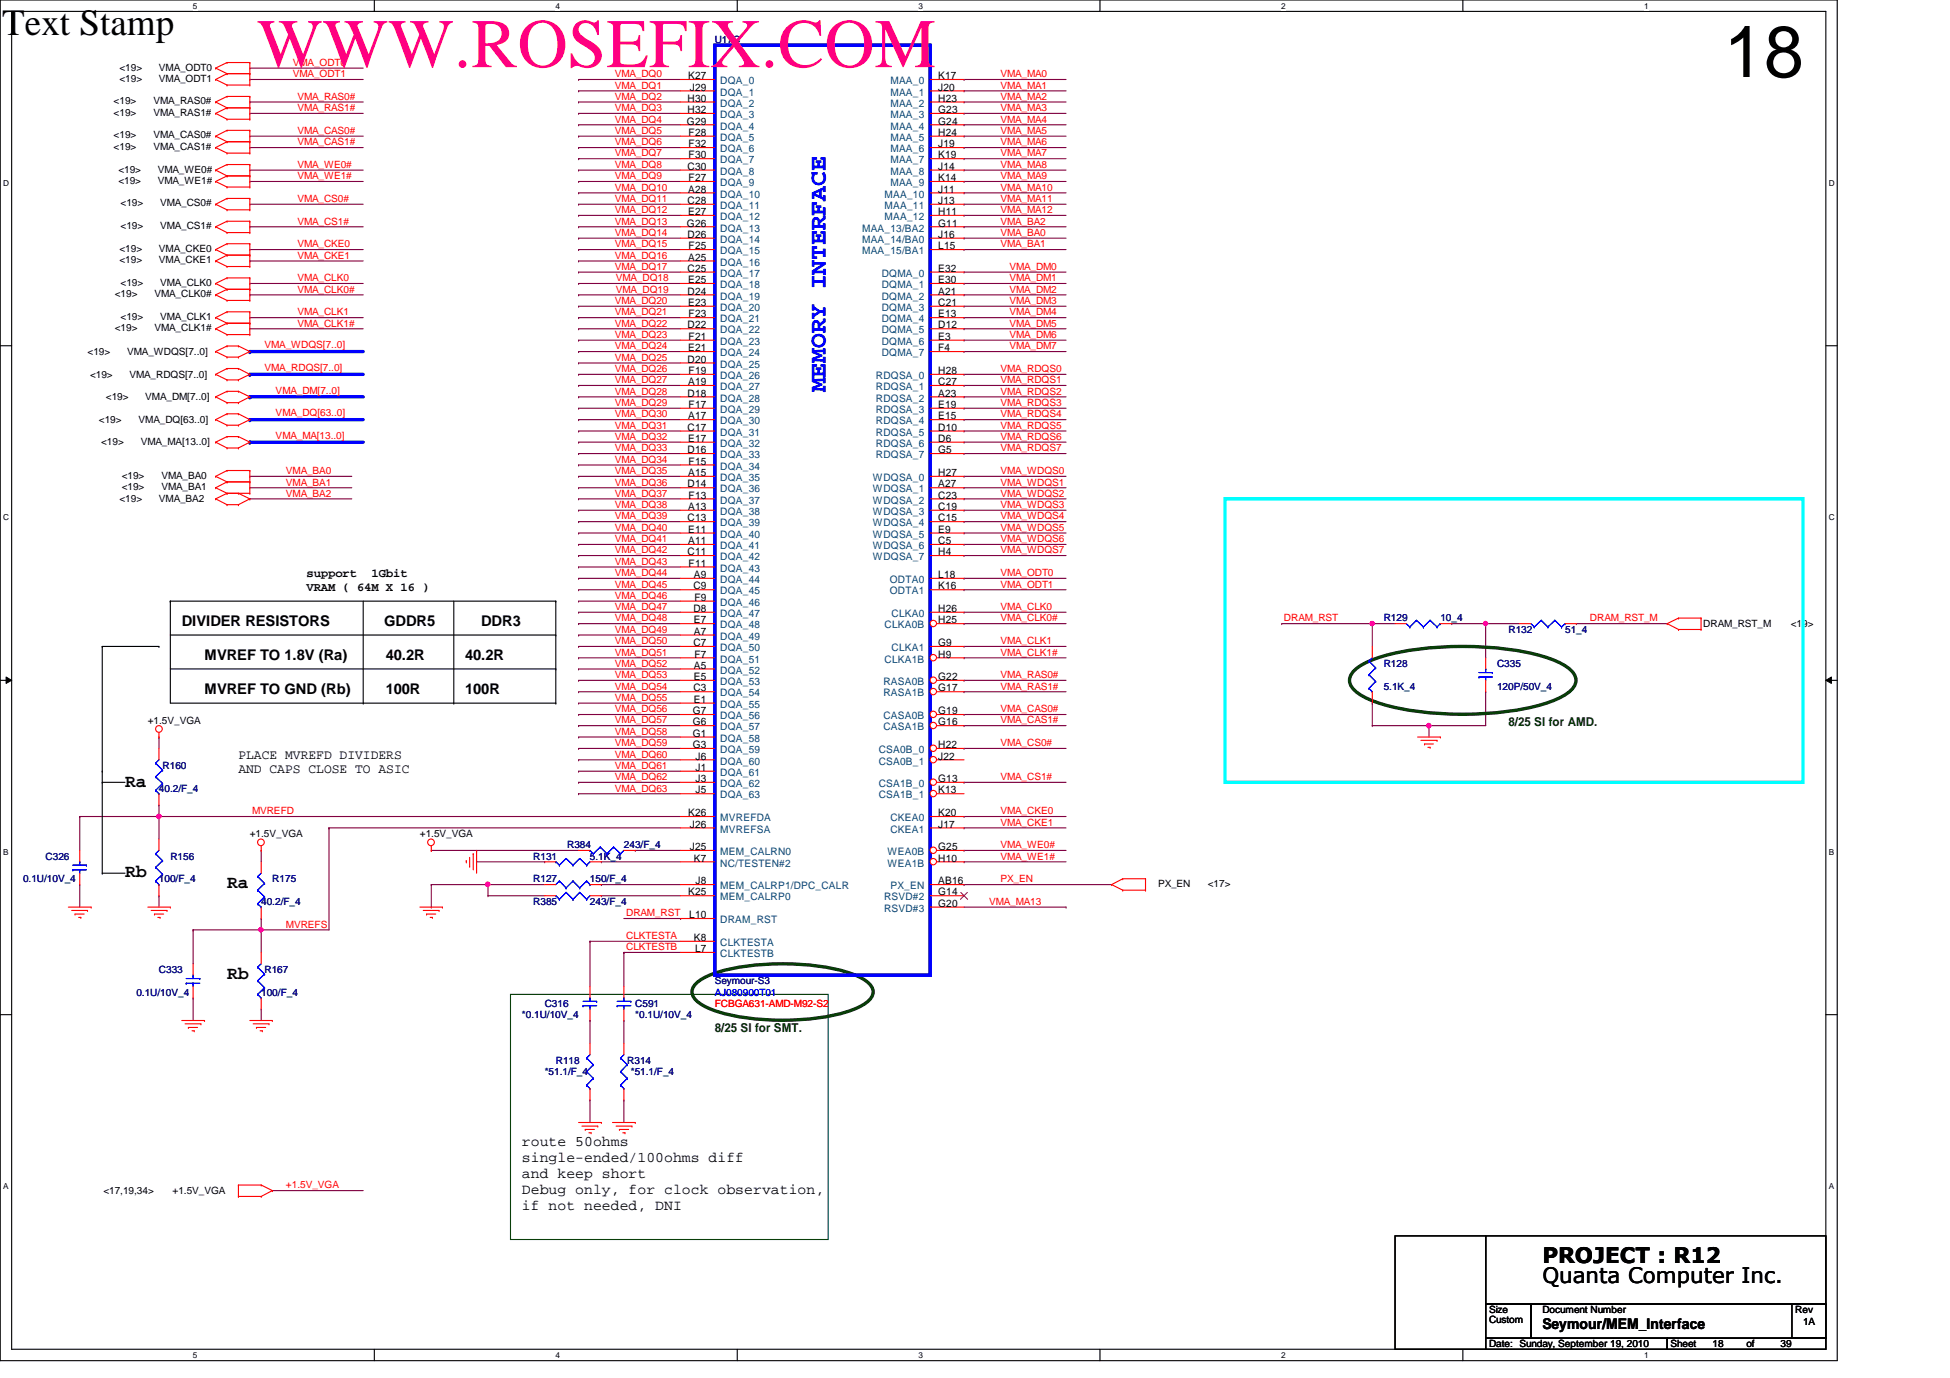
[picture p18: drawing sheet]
<svg xmlns="http://www.w3.org/2000/svg" width="297mm" height="210mm" viewBox="0 0 297 210" stroke-linecap="round" stroke-linejoin="round" font-family="sans-serif">
<defs><g id="words">
<text font-size="11" x="262.6" y="11.7">18</text>
<text font-size="10.6" fill="#ff0080" x="39.2" y="10.2">WWW.ROSEFIX.COM</text>
<text font-size="5.6" fill="#010101" x=".4" y="5.3">Text Stamp</text>
<text font-size="3.6" fill="#00f" x="125.8" y="59.8" transform="rotate(-90 125.8 59.8)">MEMORY INTERFACE</text>
<g font-size="3.3">
<text x="234.9" y="195.5">Quanta Computer Inc.</text>
<text x="234.9" y="192.4">PROJECT : R12</text>
</g>
<g font-size="2.8">
<text x="19" y="119.8">Ra</text>
<text x="19" y="133.6">Rb</text>
<text x="34.6" y="135.3">Ra</text>
<text x="34.6" y="149.1">Rb</text>
</g>
<g font-size="2.2">
<text x="27.7" y="95.3">DIVIDER RESISTORS</text>
<text x="58.5" y="95.3">GDDR5</text>
<text x="73.3" y="95.3">DDR3</text>
<text x="31.2" y="100.5">MVREF TO 1.8V (Ra)</text>
<text x="58.8" y="100.5">40.2R</text>
<text x="70.9" y="100.5">40.2R</text>
<text x="31.2" y="105.7">MVREF TO GND (Rb)</text>
<text x="58.8" y="105.7">100R</text>
<text x="70.9" y="105.7">100R</text>
<text x="79.5" y="174.5">route 50ohms</text>
<text x="79.5" y="177">single-ended/100ohms diff</text>
<text x="79.5" y="179.5">and keep short</text>
<text x="79.5" y="181.9">Debug only, for clock observation,</text>
<text x="79.5" y="184.4">if not needed, DNI</text>
<text x="234.9" y="202.4">Seymour/MEM_Interface</text>
</g>
<g font-size="2">
<text x="36.3" y="115.6">PLACE MVREFD DIVIDERS</text>
<text x="36.3" y="117.7">AND CAPS CLOSE TO ASIC</text>
</g>
<g font-size="1.9">
<text x="46.7" y="87.9">support</text>
<text x="56.6" y="87.9">1Gbit</text>
<text x="46.7" y="90">VRAM ( 64M X 16 )</text>
</g>
<g font-size="1.9" fill="#004000">
<text x="229.8" y="110.5">8/25 SI for AMD.</text>
<text x="108.9" y="157.1">8/25 SI for SMT.</text>
</g>
<g font-size="1.6">
<text x="104.7" y="15.5">H30</text>
<text x="104.7" y="17.2">H32</text>
<text x="104.8" y="12.1">K27</text>
<text x="105.1" y="13.8">J29</text>
<text x="142.9" y="12.1">K17</text>
<text x="142.9" y="13.8">J20</text>
<text x="142.9" y="15.5">H23</text>
<text x="142.9" y="17.2">G23</text>
<text x="104.6" y="19">G29</text>
<text x="104.9" y="20.7">F28</text>
<text x="104.9" y="22.4">F32</text>
<text x="142.9" y="19">G24</text>
<text x="142.9" y="20.7">H24</text>
<text x="142.9" y="22.4">J19</text>
<text x="104.7" y="25.9">C30</text>
<text x="104.8" y="29.3">A28</text>
<text x="104.9" y="24.1">F30</text>
<text x="104.9" y="27.6">F27</text>
<text x="142.9" y="29.3">J11</text>
<text x="142.9" y="24.1">K19</text>
<text x="142.9" y="25.9">J14</text>
<text x="142.9" y="27.6">K14</text>
<text x="104.6" y="34.5">G26</text>
<text x="104.7" y="31.1">C28</text>
<text x="104.8" y="32.8">E27</text>
<text x="142.9" y="31.1">J13</text>
<text x="142.9" y="32.8">H11</text>
<text x="142.9" y="34.5">G11</text>
<text x="104.7" y="36.2">D26</text>
<text x="104.7" y="41.4">C25</text>
<text x="104.8" y="39.7">A25</text>
<text x="104.9" y="38">F25</text>
<text x="142.9" y="41.4">E32</text>
<text x="142.9" y="36.2">J16</text>
<text x="142.9" y="38">L15</text>
<text x="104.7" y="44.9">D24</text>
<text x="104.8" y="43.1">E25</text>
<text x="104.8" y="46.6">E23</text>
<text x="142.9" y="43.1">E30</text>
<text x="142.9" y="44.9">A21</text>
<text x="142.9" y="46.6">C21</text>
<text x="104.7" y="50">D22</text>
<text x="104.8" y="53.5">E21</text>
<text x="104.9" y="48.3">F23</text>
<text x="104.9" y="51.8">F21</text>
<text x="142.9" y="48.3">E13</text>
<text x="142.9" y="50">D12</text>
<text x="142.9" y="51.8">E3</text>
<text x="142.9" y="53.5">F4</text>
<text x="104.7" y="55.2">D20</text>
<text x="104.8" y="58.7">A19</text>
<text x="104.9" y="57">F19</text>
<text x="142.9" y="57">H28</text>
<text x="142.9" y="58.7">C27</text>
<text x="104.7" y="60.4">D18</text>
<text x="104.7" y="65.6">C17</text>
<text x="104.8" y="63.9">A17</text>
<text x="104.9" y="62.1">F17</text>
<text x="142.9" y="60.4">A23</text>
<text x="142.9" y="62.1">E19</text>
<text x="142.9" y="63.9">E15</text>
<text x="142.9" y="65.6">D10</text>
<text x="104.7" y="69">D16</text>
<text x="104.8" y="67.3">E17</text>
<text x="104.9" y="70.8">F15</text>
<text x="142.9" y="67.3">D6</text>
<text x="142.9" y="69">G5</text>
<text x="104.7" y="74.3">D14</text>
<text x="104.8" y="72.5">A15</text>
<text x="104.8" y="77.7">A13</text>
<text x="104.9" y="75.9">F13</text>
<text x="142.9" y="72.5">H27</text>
<text x="142.9" y="74.3">A27</text>
<text x="142.9" y="75.9">C23</text>
<text x="142.9" y="77.7">C19</text>
<text x="104.7" y="79.4">C13</text>
<text x="104.8" y="81.2">E11</text>
<text x="104.8" y="82.9">A11</text>
<text x="142.9" y="79.4">C15</text>
<text x="142.9" y="81.2">E9</text>
<text x="142.9" y="82.9">C5</text>
<text x="104.7" y="84.6">C11</text>
<text x="104.9" y="86.3">F11</text>
<text x="105.6" y="89.8">C9</text>
<text x="105.7" y="88.1">A9</text>
<text x="142.9" y="88.1">L18</text>
<text x="142.9" y="89.8">K16</text>
<text x="142.9" y="84.6">H4</text>
<text x="105.6" y="93.2">D8</text>
<text x="105.7" y="95">E7</text>
<text x="105.8" y="91.5">F9</text>
<text x="142.9" y="93.2">H26</text>
<text x="142.9" y="95">H25</text>
<text x="105.6" y="98.4">C7</text>
<text x="105.7" y="96.7">A7</text>
<text x="105.7" y="101.9">A5</text>
<text x="105.8" y="100.2">F7</text>
<text x="142.9" y="98.4">G9</text>
<text x="142.9" y="100.2">H9</text>
<text x="105.6" y="105.3">C3</text>
<text x="105.7" y="103.6">E5</text>
<text x="105.7" y="107.1">E1</text>
<text x="142.9" y="103.6">G22</text>
<text x="142.9" y="105.3">G17</text>
<text x="105.5" y="108.8">G7</text>
<text x="105.5" y="110.5">G6</text>
<text x="105.5" y="112.2">G1</text>
<text x="105.5" y="114">G3</text>
<text x="142.9" y="108.8">G19</text>
<text x="142.9" y="110.5">G16</text>
<text x="142.9" y="114">H22</text>
<text x="106" y="115.7">J6</text>
<text x="106" y="117.4">J1</text>
<text x="106" y="119.1">J3</text>
<text x="142.9" y="115.7">J22</text>
<text x="142.9" y="119.1">G13</text>
<text x="104.8" y="124.3">K26</text>
<text x="106" y="120.9">J5</text>
<text x="142.9" y="124.3">K20</text>
<text x="142.9" y="120.9">K13</text>
<text x="105.1" y="126.1">J26</text>
<text x="105.1" y="129.5">J25</text>
<text x="105.7" y="131.2">K7</text>
<text x="142.9" y="126.1">J17</text>
<text x="142.9" y="129.5">G25</text>
<text x="142.9" y="131.2">H10</text>
<text x="104.8" y="136.4">K25</text>
<text x="106" y="134.7">J8</text>
<text x="142.9" y="134.7">AB16</text>
<text x="142.9" y="136.4">G14</text>
<text x="105" y="139.9">L10</text>
<text x="105.7" y="143.3">K8</text>
<text x="142.9" y="138.1">G20</text>
<text x="105.9" y="145">L7</text>
</g>
<g font-size="1.6" fill="#004080">
<text x="109.7" y="12.8">DQA_0</text>
<text x="109.7" y="14.6">DQA_1</text>
<text x="109.7" y="16.3">DQA_2</text>
<text x="109.7" y="18">DQA_3</text>
<text x="135.6" y="12.8">MAA_0</text>
<text x="135.6" y="14.6">MAA_1</text>
<text x="135.6" y="16.3">MAA_2</text>
<text x="135.6" y="18">MAA_3</text>
<text x="109.7" y="19.7">DQA_4</text>
<text x="109.7" y="21.5">DQA_5</text>
<text x="109.7" y="23.2">DQA_6</text>
<text x="135.6" y="19.7">MAA_4</text>
<text x="135.6" y="21.5">MAA_5</text>
<text x="135.6" y="23.2">MAA_6</text>
<text x="109.7" y="24.9">DQA_7</text>
<text x="109.7" y="26.6">DQA_8</text>
<text x="109.7" y="28.4">DQA_9</text>
<text x="135.6" y="24.9">MAA_7</text>
<text x="135.6" y="26.6">MAA_8</text>
<text x="135.6" y="28.4">MAA_9</text>
<text x="109.7" y="30.1">DQA_10</text>
<text x="109.7" y="31.8">DQA_11</text>
<text x="109.7" y="33.5">DQA_12</text>
<text x="109.7" y="35.3">DQA_13</text>
<text x="131.3" y="35.3">MAA_13/BA2</text>
<text x="134.7" y="30.1">MAA_10</text>
<text x="134.7" y="31.8">MAA_11</text>
<text x="134.7" y="33.5">MAA_12</text>
<text x="109.7" y="37">DQA_14</text>
<text x="109.7" y="38.7">DQA_15</text>
<text x="109.7" y="40.5">DQA_16</text>
<text x="131.3" y="37">MAA_14/BA0</text>
<text x="131.3" y="38.7">MAA_15/BA1</text>
<text x="109.7" y="42.2">DQA_17</text>
<text x="109.7" y="43.9">DQA_18</text>
<text x="109.7" y="45.6">DQA_19</text>
<text x="109.7" y="47.4">DQA_20</text>
<text x="134.3" y="42.2">DQMA_0</text>
<text x="134.3" y="43.9">DQMA_1</text>
<text x="134.3" y="45.6">DQMA_2</text>
<text x="134.3" y="47.4">DQMA_3</text>
<text x="109.7" y="49.1">DQA_21</text>
<text x="109.7" y="50.8">DQA_22</text>
<text x="109.7" y="52.5">DQA_23</text>
<text x="134.3" y="49.1">DQMA_4</text>
<text x="134.3" y="50.8">DQMA_5</text>
<text x="134.3" y="52.5">DQMA_6</text>
<text x="109.7" y="54.3">DQA_24</text>
<text x="109.7" y="56">DQA_25</text>
<text x="109.7" y="57.7">DQA_26</text>
<text x="109.7" y="59.4">DQA_27</text>
<text x="133.4" y="57.7">RDQSA_0</text>
<text x="133.4" y="59.4">RDQSA_1</text>
<text x="134.3" y="54.3">DQMA_7</text>
<text x="109.7" y="61.2">DQA_28</text>
<text x="109.7" y="62.9">DQA_29</text>
<text x="109.7" y="64.6">DQA_30</text>
<text x="133.4" y="61.2">RDQSA_2</text>
<text x="133.4" y="62.9">RDQSA_3</text>
<text x="133.4" y="64.6">RDQSA_4</text>
<text x="109.7" y="66.4">DQA_31</text>
<text x="109.7" y="68.1">DQA_32</text>
<text x="109.7" y="69.8">DQA_33</text>
<text x="109.7" y="71.5">DQA_34</text>
<text x="133.4" y="66.4">RDQSA_5</text>
<text x="133.4" y="68.1">RDQSA_6</text>
<text x="133.4" y="69.8">RDQSA_7</text>
<text x="109.7" y="73.3">DQA_35</text>
<text x="109.7" y="75">DQA_36</text>
<text x="109.7" y="76.7">DQA_37</text>
<text x="133" y="73.3">WDQSA_0</text>
<text x="133" y="75">WDQSA_1</text>
<text x="133" y="76.7">WDQSA_2</text>
<text x="109.7" y="78.4">DQA_38</text>
<text x="109.7" y="80.2">DQA_39</text>
<text x="109.7" y="81.9">DQA_40</text>
<text x="109.7" y="83.7">DQA_41</text>
<text x="133" y="78.4">WDQSA_3</text>
<text x="133" y="80.2">WDQSA_4</text>
<text x="133" y="81.9">WDQSA_5</text>
<text x="133" y="83.7">WDQSA_6</text>
<text x="109.7" y="85.3">DQA_42</text>
<text x="109.7" y="87.1">DQA_43</text>
<text x="109.7" y="88.8">DQA_44</text>
<text x="133" y="85.3">WDQSA_7</text>
<text x="135.5" y="88.8">ODTA0</text>
<text x="109.7" y="90.6">DQA_45</text>
<text x="109.7" y="92.3">DQA_46</text>
<text x="109.7" y="94">DQA_47</text>
<text x="109.7" y="95.7">DQA_48</text>
<text x="134.7" y="95.7">CLKA0B</text>
<text x="135.5" y="90.6">ODTA1</text>
<text x="135.8" y="94">CLKA0</text>
<text x="109.7" y="97.5">DQA_49</text>
<text x="109.7" y="99.2">DQA_50</text>
<text x="109.7" y="100.9">DQA_51</text>
<text x="134.7" y="100.9">CLKA1B</text>
<text x="135.8" y="99.2">CLKA1</text>
<text x="109.7" y="102.6">DQA_52</text>
<text x="109.7" y="104.4">DQA_53</text>
<text x="109.7" y="106.1">DQA_54</text>
<text x="109.7" y="107.8">DQA_55</text>
<text x="134.6" y="104.4">RASA0B</text>
<text x="134.6" y="106.1">RASA1B</text>
<text x="109.7" y="109.6">DQA_56</text>
<text x="109.7" y="111.3">DQA_57</text>
<text x="109.7" y="113">DQA_58</text>
<text x="134.6" y="109.6">CASA0B</text>
<text x="134.6" y="111.3">CASA1B</text>
<text x="109.7" y="114.7">DQA_59</text>
<text x="109.7" y="116.5">DQA_60</text>
<text x="109.7" y="118.2">DQA_61</text>
<text x="109.7" y="119.9">DQA_62</text>
<text x="133.9" y="114.7">CSA0B_0</text>
<text x="133.9" y="116.5">CSA0B_1</text>
<text x="133.9" y="119.9">CSA1B_0</text>
<text x="109.7" y="121.6">DQA_63</text>
<text x="109.7" y="125.1">MVREFDA</text>
<text x="133.9" y="121.6">CSA1B_1</text>
<text x="135.6" y="125.1">CKEA0</text>
<text x="109.7" y="126.8">MVREFSA</text>
<text x="109.7" y="130.3">MEM_CALRN0</text>
<text x="109.7" y="132">NC/TESTEN#2</text>
<text x="135.2" y="130.3">WEA0B</text>
<text x="135.2" y="132">WEA1B</text>
<text x="135.6" y="126.8">CKEA1</text>
<text x="109.7" y="135.5">MEM_CALRP1/DPC_CALR</text>
<text x="109.7" y="137.2">MEM_CALRP0</text>
<text x="134.7" y="137.2">RSVD#2</text>
<text x="135.6" y="135.5">PX_EN</text>
<text x="109.7" y="140.6">DRAM_RST</text>
<text x="134.7" y="138.9">RSVD#3</text>
<text x="109.7" y="144.1">CLKTESTA</text>
<text x="109.7" y="145.8">CLKTESTB</text>
</g>
<g font-size="1.5">
<text x="18.2" y="10.8">&lt;19&gt;</text>
<text x="24.2" y="10.8">VMA_ODT0</text>
<text x="17.3" y="15.9">&lt;19&gt;</text>
<text x="17.3" y="17.7">&lt;19&gt;</text>
<text x="18.2" y="12.4">&lt;19&gt;</text>
<text x="23.4" y="15.9">VMA_RAS0#</text>
<text x="23.4" y="17.7">VMA_RAS1#</text>
<text x="24.2" y="12.4">VMA_ODT1</text>
<text x="17.3" y="21.1">&lt;19&gt;</text>
<text x="17.3" y="22.8">&lt;19&gt;</text>
<text x="23.4" y="21.1">VMA_CAS0#</text>
<text x="23.4" y="22.8">VMA_CAS1#</text>
<text x="18" y="26.3">&lt;19&gt;</text>
<text x="18" y="28">&lt;19&gt;</text>
<text x="24" y="26.3">VMA_WE0#</text>
<text x="24" y="28">VMA_WE1#</text>
<text x="18.4" y="31.5">&lt;19&gt;</text>
<text x="18.4" y="34.9">&lt;19&gt;</text>
<text x="24.4" y="31.5">VMA_CS0#</text>
<text x="24.4" y="34.9">VMA_CS1#</text>
<text x="18.2" y="38.4">&lt;19&gt;</text>
<text x="18.2" y="40.1">&lt;19&gt;</text>
<text x="24.2" y="38.4">VMA_CKE0</text>
<text x="24.2" y="40.1">VMA_CKE1</text>
<text x="17.5" y="45.3">&lt;19&gt;</text>
<text x="18.4" y="43.6">&lt;19&gt;</text>
<text x="23.5" y="45.3">VMA_CLK0#</text>
<text x="24.4" y="43.6">VMA_CLK0</text>
<text x="17.5" y="50.5">&lt;19&gt;</text>
<text x="18.4" y="48.7">&lt;19&gt;</text>
<text x="23.5" y="50.5">VMA_CLK1#</text>
<text x="24.4" y="48.7">VMA_CLK1</text>
<text x="13.3" y="54.1">&lt;19&gt;</text>
<text x="13.7" y="57.5">&lt;19&gt;</text>
<text x="19.4" y="54.1">VMA_WDQS[7..0]</text>
<text x="19.7" y="57.5">VMA_RDQS[7..0]</text>
<text x="15.1" y="64.4">&lt;19&gt;</text>
<text x="16.1" y="61">&lt;19&gt;</text>
<text x="21.1" y="64.4">VMA_DQ[63..0]</text>
<text x="22.1" y="61">VMA_DM[7..0]</text>
<text x="15.4" y="67.7">&lt;19&gt;</text>
<text x="21.5" y="67.7">VMA_MA[13..0]</text>
<text x="18.2" y="76.5">&lt;19&gt;</text>
<text x="18.5" y="72.9">&lt;19&gt;</text>
<text x="18.5" y="74.6">&lt;19&gt;</text>
<text x="24.2" y="76.5">VMA_BA2</text>
<text x="24.6" y="72.9">VMA_BA0</text>
<text x="24.6" y="74.6">VMA_BA1</text>
<text x="259.5" y="95.5">DRAM_RST_M</text>
<text x="272.8" y="95.5">&lt;19&gt;</text>
<text x="22.5" y="110.2">+1.5V_VGA</text>
<text x="38.1" y="127.5">+1.5V_VGA</text>
<text x="64" y="127.5">+1.5V_VGA</text>
<text x="176.4" y="135.1">PX_EN</text>
<text x="184" y="135.1">&lt;17&gt;</text>
<text x="15.7" y="181.9">&lt;17,19,34&gt;</text>
<text x="26.3" y="181.9">+1.5V_VGA</text>
<text x="226.8" y="200">Size</text>
<text x="226.8" y="201.6">Custom</text>
<text x="234.9" y="200">Document Number</text>
<text x="273.5" y="200">Rev</text>
<text x="274.7" y="201.8">1A</text>
<text x="226.8" y="205.2">Date: Sunday, September 19, 2010</text>
<text x="254.5" y="205.2">Sheet</text>
<text x="260.9" y="205.2">18</text>
<text x="266" y="205.2">of</text>
<text x="271.2" y="205.2">39</text>
</g>
<g font-size="1.5" fill="#f00">
<text x="44.6" y="11.8">VMA_ODT1</text>
<text x="44.6" y="10">VMA_ODT0</text>
<text x="93.6" y="11.8">VMA_DQ0</text>
<text x="152.4" y="11.8">VMA_MA0</text>
<text x="45.3" y="15.2">VMA_RAS0#</text>
<text x="45.3" y="16.9">VMA_RAS1#</text>
<text x="93.6" y="15.2">VMA_DQ2</text>
<text x="93.6" y="16.9">VMA_DQ3</text>
<text x="93.6" y="13.5">VMA_DQ1</text>
<text x="152.4" y="13.5">VMA_MA1</text>
<text x="152.4" y="15.2">VMA_MA2</text>
<text x="152.4" y="16.9">VMA_MA3</text>
<text x="45.3" y="22.1">VMA_CAS1#</text>
<text x="45.3" y="20.4">VMA_CAS0#</text>
<text x="93.6" y="23.8">VMA_DQ7</text>
<text x="93.6" y="20.4">VMA_DQ5</text>
<text x="93.6" y="18.7">VMA_DQ4</text>
<text x="93.6" y="22.1">VMA_DQ6</text>
<text x="152.4" y="18.7">VMA_MA4</text>
<text x="152.4" y="20.4">VMA_MA5</text>
<text x="152.4" y="22.1">VMA_MA6</text>
<text x="152.4" y="23.8">VMA_MA7</text>
<text x="45.3" y="27.3">VMA_WE1#</text>
<text x="45.3" y="25.6">VMA_WE0#</text>
<text x="93.6" y="27.3">VMA_DQ9</text>
<text x="93.6" y="29">VMA_DQ10</text>
<text x="93.6" y="25.6">VMA_DQ8</text>
<text x="152.4" y="25.6">VMA_MA8</text>
<text x="152.4" y="27.3">VMA_MA9</text>
<text x="152.4" y="29">VMA_MA10</text>
<text x="45.3" y="34.2">VMA_CS1#</text>
<text x="45.3" y="30.8">VMA_CS0#</text>
<text x="93.6" y="34.2">VMA_DQ13</text>
<text x="93.6" y="32.5">VMA_DQ12</text>
<text x="93.6" y="30.8">VMA_DQ11</text>
<text x="93.6" y="35.9">VMA_DQ14</text>
<text x="152.4" y="34.2">VMA_BA2</text>
<text x="152.4" y="35.9">VMA_BA0</text>
<text x="152.4" y="30.8">VMA_MA11</text>
<text x="152.4" y="32.5">VMA_MA12</text>
<text x="45.3" y="37.7">VMA_CKE0</text>
<text x="45.3" y="39.4">VMA_CKE1</text>
<text x="93.6" y="37.7">VMA_DQ15</text>
<text x="93.6" y="39.4">VMA_DQ16</text>
<text x="93.6" y="41.1">VMA_DQ17</text>
<text x="152.4" y="37.7">VMA_BA1</text>
<text x="153.8" y="41.1">VMA_DM0</text>
<text x="45.3" y="42.8">VMA_CLK0</text>
<text x="45.3" y="44.6">VMA_CLK0#</text>
<text x="93.6" y="46.3">VMA_DQ20</text>
<text x="93.8" y="42.8">VMA_DQ18</text>
<text x="93.8" y="44.6">VMA_DQ19</text>
<text x="153.8" y="42.8">VMA_DM1</text>
<text x="153.8" y="46.3">VMA_DM3</text>
<text x="153.8" y="44.6">VMA_DM2</text>
<text x="40.3" y="53">VMA_WDQS[7..0]</text>
<text x="45.3" y="48">VMA_CLK1</text>
<text x="45.3" y="49.7">VMA_CLK1#</text>
<text x="93.6" y="49.7">VMA_DQ22</text>
<text x="93.6" y="53.2">VMA_DQ24</text>
<text x="93.6" y="51.5">VMA_DQ23</text>
<text x="93.6" y="48">VMA_DQ21</text>
<text x="153.8" y="49.7">VMA_DM5</text>
<text x="153.8" y="48">VMA_DM4</text>
<text x="153.8" y="51.5">VMA_DM6</text>
<text x="153.8" y="53.2">VMA_DM7</text>
<text x="40.3" y="56.5">VMA_RDQS[7..0]</text>
<text x="42" y="59.9">VMA_DM[7..0]</text>
<text x="93.6" y="58.4">VMA_DQ27</text>
<text x="93.6" y="54.9">VMA_DQ25</text>
<text x="93.6" y="56.7">VMA_DQ26</text>
<text x="152.4" y="56.7">VMA_RDQS0</text>
<text x="152.4" y="58.4">VMA_RDQS1</text>
<text x="42" y="63.4">VMA_DQ[63..0]</text>
<text x="93.6" y="60.1">VMA_DQ28</text>
<text x="93.6" y="65.3">VMA_DQ31</text>
<text x="93.6" y="63.6">VMA_DQ30</text>
<text x="93.6" y="61.8">VMA_DQ29</text>
<text x="152.4" y="60.1">VMA_RDQS2</text>
<text x="152.4" y="61.8">VMA_RDQS3</text>
<text x="152.4" y="65.3">VMA_RDQS5</text>
<text x="152.4" y="63.6">VMA_RDQS4</text>
<text x="42" y="66.8">VMA_MA[13..0]</text>
<text x="93.6" y="70.5">VMA_DQ34</text>
<text x="93.6" y="67">VMA_DQ32</text>
<text x="93.6" y="68.7">VMA_DQ33</text>
<text x="152.4" y="67">VMA_RDQS6</text>
<text x="152.4" y="68.7">VMA_RDQS7</text>
<text x="43.6" y="74">VMA_BA1</text>
<text x="43.6" y="72.2">VMA_BA0</text>
<text x="43.6" y="75.6">VMA_BA2</text>
<text x="93.6" y="77.4">VMA_DQ38</text>
<text x="93.6" y="74">VMA_DQ36</text>
<text x="93.6" y="72.2">VMA_DQ35</text>
<text x="93.6" y="75.6">VMA_DQ37</text>
<text x="152.4" y="75.6">VMA_WDQS2</text>
<text x="152.4" y="74">VMA_WDQS1</text>
<text x="152.4" y="72.2">VMA_WDQS0</text>
<text x="152.4" y="77.4">VMA_WDQS3</text>
<text x="93.6" y="79.1">VMA_DQ39</text>
<text x="93.6" y="80.9">VMA_DQ40</text>
<text x="93.6" y="82.6">VMA_DQ41</text>
<text x="152.4" y="79.1">VMA_WDQS4</text>
<text x="152.4" y="80.9">VMA_WDQS5</text>
<text x="152.4" y="82.6">VMA_WDQS6</text>
<text x="93.6" y="87.8">VMA_DQ44</text>
<text x="93.6" y="84.3">VMA_DQ42</text>
<text x="93.6" y="89.5">VMA_DQ45</text>
<text x="93.6" y="86">VMA_DQ43</text>
<text x="152.4" y="89.5">VMA_ODT1</text>
<text x="152.4" y="87.8">VMA_ODT0</text>
<text x="152.4" y="84.3">VMA_WDQS7</text>
<text x="93.6" y="92.9">VMA_DQ47</text>
<text x="93.6" y="91.2">VMA_DQ46</text>
<text x="93.6" y="94.7">VMA_DQ48</text>
<text x="152.4" y="94.7">VMA_CLK0#</text>
<text x="152.4" y="92.9">VMA_CLK0</text>
<text x="195.6" y="94.7">DRAM_RST</text>
<text x="242.2" y="94.7">DRAM_RST_M</text>
<text x="93.6" y="99.9">VMA_DQ51</text>
<text x="93.6" y="96.4">VMA_DQ49</text>
<text x="93.6" y="101.6">VMA_DQ52</text>
<text x="93.6" y="98.1">VMA_DQ50</text>
<text x="152.4" y="99.9">VMA_CLK1#</text>
<text x="152.4" y="98.1">VMA_CLK1</text>
<text x="93.6" y="103.3">VMA_DQ53</text>
<text x="93.6" y="105">VMA_DQ54</text>
<text x="93.6" y="106.8">VMA_DQ55</text>
<text x="152.4" y="105">VMA_RAS1#</text>
<text x="152.4" y="103.3">VMA_RAS0#</text>
<text x="93.6" y="110.2">VMA_DQ57</text>
<text x="93.6" y="111.9">VMA_DQ58</text>
<text x="93.6" y="108.5">VMA_DQ56</text>
<text x="93.6" y="113.7">VMA_DQ59</text>
<text x="152.4" y="110.2">VMA_CAS1#</text>
<text x="152.4" y="108.5">VMA_CAS0#</text>
<text x="152.4" y="113.7">VMA_CS0#</text>
<text x="93.6" y="118.8">VMA_DQ62</text>
<text x="93.6" y="115.4">VMA_DQ60</text>
<text x="93.6" y="117.1">VMA_DQ61</text>
<text x="152.4" y="118.8">VMA_CS1#</text>
<text x="38.4" y="124">MVREFD</text>
<text x="93.6" y="120.6">VMA_DQ63</text>
<text x="152.4" y="124">VMA_CKE0</text>
<text x="152.4" y="125.8">VMA_CKE1</text>
<text x="152.4" y="130.9">VMA_WE1#</text>
<text x="152.4" y="129.2">VMA_WE0#</text>
<text x="150.7" y="137.8">VMA_MA13</text>
<text x="152.4" y="134.4">PX_EN</text>
<text x="43.6" y="141.3">MVREFS</text>
<text x="95.4" y="143">CLKTESTA</text>
<text x="95.4" y="139.6">DRAM_RST</text>
<text x="95.4" y="144.7">CLKTESTB</text>
<text x="108.9" y="153.4">FCBGA631-AMD-M92-S2</text>
<text x="43.6" y="181">+1.5V_VGA</text>
</g>
<g font-size="1.5" fill="#000080">
<text x="108.9" y="6.6">U17C</text>
<text x="210.8" y="94.7">R129</text>
<text x="219.4" y="94.7">10_4</text>
<text x="210.8" y="101.6">R128</text>
<text x="228" y="101.6">C335</text>
<text x="229.8" y="96.4">R132</text>
<text x="238.4" y="96.4">51_4</text>
<text x="210.8" y="105">5.1K_4</text>
<text x="228" y="105">120P/50V_4</text>
<text x="24.8" y="117.1">R160</text>
<text x="24.2" y="120.6">40.2/F_4</text>
<text x="6.9" y="130.9">C326</text>
<text x="25.9" y="130.9">R156</text>
<text x="81.2" y="130.9">R131</text>
<text x="86.4" y="129.2">R384</text>
<text x="89.9" y="130.9">5.1K_4</text>
<text x="95" y="129.2">243/F_4</text>
<text x="3.5" y="134.4">0.1U/10V_4</text>
<text x="24.2" y="134.4">100/F_4</text>
<text x="39.8" y="137.8">40.2/F_4</text>
<text x="41.5" y="134.4">R175</text>
<text x="81.2" y="134.4">R127</text>
<text x="81.2" y="137.8">R385</text>
<text x="89.9" y="134.4">150/F_4</text>
<text x="89.9" y="137.8">243/F_4</text>
<text x="24.2" y="148.2">C333</text>
<text x="40.3" y="148.2">R167</text>
<text x="108.9" y="149.9">Seymour-S3</text>
<text x="20.8" y="151.7">0.1U/10V_4</text>
<text x="39.8" y="151.7">100/F_4</text>
<text x="79.5" y="155.1">*0.1U/10V_4</text>
<text x="83" y="153.4">C316</text>
<text x="96.8" y="153.4">C591</text>
<text x="96.8" y="155.1">*0.1U/10V_4</text>
<text x="83" y="163.7">*51.1/F_4</text>
<text x="84.7" y="162.1">R118</text>
<text x="95.5" y="162.1">R314</text>
<text x="96.1" y="163.7">*51.1/F_4</text>
</g>
<text font-size="1.5" fill="#00f" x="108.9" y="151.7">AJ080900T01</text>
<g font-size="1.3">
<text x="29.4" y="1.4">5</text>
<text x="84.6" y="1.4">4</text>
<text x="139.9" y="1.4">3</text>
<text x="195.2" y="1.4">2</text>
<text x="250.4" y="1.4">1</text>
<text x=".5" y="28.3">D</text>
<text x="278.6" y="28.3">D</text>
<text x=".5" y="79.2">C</text>
<text x="278.6" y="79.2">C</text>
<text x=".5" y="130.2">B</text>
<text x="278.6" y="130.2">B</text>
<text x=".5" y="181.1">A</text>
<text x="278.6" y="181.1">A</text>
<text x="29.4" y="206.9">5</text>
<text x="84.6" y="206.9">4</text>
<text x="139.9" y="206.9">3</text>
<text x="195.2" y="206.9">2</text>
<text x="250.4" y="206.9">1</text>
</g>
</g></defs>
<path d="M0 0h279.9v207.3h-279.9zM1.8 1.7h276.3v203.8h-276.3z" fill="none" stroke="#000" stroke-width=".17"/>
<g fill="#fff">
<path d="M29.4 .2h.7v1.4h-.7z"/>
<path d="M29.4 205.7h.7v1.4h-.7z"/>
</g>
<path d="M57 0v1.7M57 205.5v1.8" fill="none" stroke="#000" stroke-width=".17"/>
<g fill="#fff">
<path d="M84.6 .2h.7v1.4h-.7z"/>
<path d="M84.6 205.7h.7v1.4h-.7z"/>
</g>
<path d="M112.3 0v1.7M112.3 205.5v1.8" fill="none" stroke="#000" stroke-width=".17"/>
<g fill="#fff">
<path d="M139.9 .2h.7v1.4h-.7z"/>
<path d="M139.9 205.7h.7v1.4h-.7z"/>
</g>
<path d="M167.6 0v1.7M167.6 205.5v1.8" fill="none" stroke="#000" stroke-width=".17"/>
<g fill="#fff">
<path d="M195.2 .2h.6v1.4h-.6z"/>
<path d="M195.2 205.7h.6v1.4h-.6z"/>
</g>
<path d="M222.8 0v1.7M222.8 205.5v1.8" fill="none" stroke="#000" stroke-width=".17"/>
<g fill="#fff">
<path d="M250.4 .2h.7v1.4h-.7z"/>
<path d="M250.4 205.7h.7v1.4h-.7z"/>
<path d="M.5 27.2h.9v1.4h-.9z"/>
<path d="M278.6 27.2h.9v1.4h-.9z"/>
<path d="M.5 78.1h.9v1.4h-.9z"/>
<path d="M278.6 78.1h.9v1.4h-.9z"/>
</g>
<path d="M0 52.7h1.8M278.1 52.7h1.8" fill="none" stroke="#000" stroke-width=".17"/>
<g fill="#fff">
<path d="M.5 129.1h.8v1.4h-.8z"/>
<path d="M278.6 129.1h.8v1.4h-.8z"/>
</g>
<path d="M0 103.6h1.8M278.1 103.6h1.8" fill="none" stroke="#000" stroke-width=".17"/>
<path d="M.9 103.1l.9 .5-.9 .5zM278.1 103.6l.9-.5v1z" fill="#000"/>
<path d="M.9 103.1l.9 .5-.9 .5zM278.1 103.6l.9-.5v1z" fill="none" stroke="#000" stroke-width=".15"/>
<g fill="#fff">
<path d="M.5 180h.8v1.4h-.8z"/>
<path d="M278.6 180h.8v1.4h-.8z"/>
</g>
<path d="M0 154.6h1.8M278.1 154.6h1.8" fill="none" stroke="#000" stroke-width=".17"/>
<g fill="none" stroke="#800040" stroke-width=".17">
<path d="M38.1 12.1h.1M38.1 10.4h.1M38.1 12.1h17.2M38.1 10.4h17.2M38.1 34.5h.1M38.1 27.6h.1M38.1 34.5h17.2M38.1 27.6h17.2M38.1 43.2h.1M38.1 44.9h.1M38.1 48.4h.1M38.1 50.1h.1"/>
<path d="M38.1 43.2h17.2M38.1 44.9h17.2M38.1 48.4h17.2M38.1 50.1h17.2M38.1 74.3h.1M38.1 72.6h.1M38.1 74.3h15.5M38.1 72.6h15.5"/>
</g>
<path d="M38.1 67.4h17.2" fill="none" stroke="#00f" stroke-width=".51"/>
<circle cx="38.1" cy="67.4" r=".25" fill="#00f"/>
<g fill="none" stroke="#800040" stroke-width=".17">
<path d="M38.1 15.5h.1M38.1 17.3h.1M38.1 15.5h17.2M38.1 17.3h17.2M38.1 38h.1M38.1 25.9h.1M38.1 22.5h.1M38.1 31.1h.1M38.1 20.7h.1M38.1 39.8h.1M38.1 38h17.2M38.1 25.9h17.2"/>
<path d="M38.1 22.5h17.2M38.1 31.1h17.2M38.1 20.7h17.2M38.1 39.8h17.2M24.2 124.4h.1M24.2 124.4h79.5"/>
</g>
<circle cx="24.2" cy="124.3" r=".33" fill="#f0f"/>
<circle cx="24.2" cy="124.3" r=".33" fill="none" stroke="#f0f" stroke-width=".17"/>
<g fill="none" stroke="#800040" stroke-width=".17">
<path d="M88.1 12.1h.1M88.1 15.5h.1M88.1 17.3h.1M88.1 12.1h15.6M88.1 15.5h15.6M88.1 17.3h15.6M88.1 34.5h.1M88.1 38h.1M88.1 27.6h.1M88.1 32.8h.1M88.1 31.1h.1M88.1 39.8h.1"/>
<path d="M88.1 29.4h.1M88.1 34.5h15.6M88.1 38h15.6M88.1 27.6h15.6M88.1 32.8h15.6M88.1 31.1h15.6M88.1 39.8h15.6M88.1 29.4h15.6M88.1 50.1h.1M88.1 53.6h.1M88.1 46.7h.1M88.1 51.8h.1"/>
<path d="M88.1 58.7h.1M88.1 48.4h.1M88.1 55.3h.1M88.1 57h.1M88.1 43.2h.1M88.1 50.1h15.6M88.1 53.6h15.6M88.1 46.7h15.6M88.1 51.8h15.6M88.1 58.7h15.6M88.1 48.4h15.6M88.1 55.3h15.6"/>
<path d="M88.1 57h15.6M88.1 43.2h15.6M88.1 77.7h.1M88.1 74.3h.1M88.1 70.8h.1M88.1 60.5h.1M88.1 72.6h.1M88.1 65.7h.1M88.1 63.9h.1M88.1 67.4h.1M88.1 79.5h.1M88.1 76h.1"/>
<path d="M88.1 62.2h.1M88.1 77.7h15.6M88.1 74.3h15.6M88.1 70.8h15.6M88.1 60.5h15.6M88.1 72.6h15.6M88.1 65.7h15.6M88.1 63.9h15.6M88.1 67.4h15.6M88.1 79.5h15.6M88.1 76h15.6M88.1 62.2h15.6"/>
<path d="M88.1 88.1h.1M88.1 84.6h.1M88.1 88.1h15.6M88.1 84.6h15.6M24.2 112.3h.1M24.2 112.3v1.7M12.1 134.7h.1M12.1 124.4h.1M12.1 124.4v5.1M12.1 134.7v3.5M39.8 141.6h.1M39.8 141.6h10.3"/>
</g>
<circle cx="39.8" cy="141.6" r=".33" fill="#f0f"/>
<circle cx="39.8" cy="141.6" r=".33" fill="none" stroke="#f0f" stroke-width=".17"/>
<g fill="none" stroke="#800040" stroke-width=".17">
<path d="M88.1 13.8h.1M88.1 19h.1M88.1 13.8h15.6M88.1 19h15.6M88.1 25.9h.1M88.1 24.2h.1M88.1 36.3h.1M88.1 20.7h.1M88.1 22.5h.1M88.1 25.9h15.6M88.1 24.2h15.6M88.1 36.3h15.6"/>
<path d="M88.1 20.7h15.6M88.1 22.5h15.6M88.1 41.4h.1M88.1 44.9h.1M88.1 41.4h15.6M88.1 44.9h15.6M88.1 69.1h.1M88.1 69.1h15.6M88.1 81.2h.1M88.1 93.3h.1M88.1 89.8h.1M88.1 86.4h.1"/>
<path d="M88.1 82.9h.1M88.1 91.6h.1M88.1 95h.1M88.1 96.7h.1M88.1 98.5h.1M88.1 81.2h15.6M88.1 93.3h15.6M88.1 89.8h15.6M88.1 86.4h15.6M88.1 82.9h15.6M88.1 91.6h15.6M88.1 95h15.6"/>
<path d="M88.1 96.7h15.6M88.1 98.5h15.6M88.1 110.5h.1M88.1 112.3h.1M88.1 108.8h.1M88.1 119.2h.1M88.1 114h.1M88.1 115.7h.1M88.1 117.5h.1M88.1 103.6h.1M88.1 100.2h.1M88.1 105.4h.1"/>
<path d="M88.1 107.1h.1M88.1 101.9h.1M88.1 110.5h15.6M88.1 112.3h15.6M88.1 108.8h15.6M88.1 119.2h15.6M88.1 114h15.6M88.1 115.7h15.6M88.1 117.5h15.6M88.1 103.6h15.6M88.1 100.2h15.6M88.1 105.4h15.6"/>
<path d="M88.1 107.1h15.6M88.1 101.9h15.6M24.2 136.4h.1M24.2 136.4v1.8M39.8 129.5h.1M39.8 129.5v1.8M50.1 126.1h.1M50.1 126.1h53.6M50.1 126.1v15.5M65.7 138.2h.1M65.7 129.5h.1M65.7 134.7h.1"/>
<path d="M65.7 134.7v3.5M65.7 129.5h22.4M65.7 134.7h17.3M74.3 134.7h.1M74.3 136.4h.1M74.3 136.4h8.7M74.3 134.7v1.7M88.1 120.9h.1M88.1 120.9h15.6M91.6 134.7h.1M91.6 136.4h.1M91.6 134.7h12.1"/>
<path d="M91.6 136.4h12.1M96.8 129.5h.1M96.8 129.5h6.9M29.4 152h.1M29.4 141.6h.1M29.4 141.6v5.2M29.4 152v3.4M39.8 153.7h.1M39.8 153.7v1.7"/>
</g>
<circle cx="74.3" cy="134.7" r=".34" fill="#f0f"/>
<circle cx="74.3" cy="134.7" r=".34" fill="none" stroke="#f0f" stroke-width=".17"/>
<g fill="none" stroke="#800040" stroke-width=".17">
<path d="M38.1 76h.1M38.1 76h15.5M209 95h.1M209 95v3.5M95 139.9h8.7M103.7 139.9h.1M89.9 143.4h.1M89.9 155.4h.1M89.9 143.4h13.8M89.9 143.4v6.9M89.9 155.4v3.5M95 145.1h.1"/>
<path d="M95 155.4h.1M95 145.1v5.2M95 155.4v3.5M95 145.1h8.7M89.9 167.6h.1M89.9 167.6v3.4M95 167.6h.1M95 167.6v3.4"/>
</g>
<circle cx="209" cy="95" r=".32" fill="#f0f"/>
<circle cx="209" cy="95" r=".32" fill="none" stroke="#f0f" stroke-width=".17"/>
<path d="M209 95h.1M209 95h3.5M209 107.1h.1M209 107.1v3.4M217.7 110.5h.1M217.7 110.5v1.8M217.7 110.5h8.6" fill="none" stroke="#800040" stroke-width=".17"/>
<circle cx="217.6" cy="110.5" r=".33" fill="#f0f"/>
<circle cx="217.6" cy="110.5" r=".33" fill="none" stroke="#f0f" stroke-width=".17"/>
<path d="M195.2 95h.1M195.2 95h13.8M221.1 95h.1M221.1 95h5.2M209 110.5h.1M209 110.5h8.7" fill="none" stroke="#800040" stroke-width=".17"/>
<path d="M38.1 63.9h17.2" fill="none" stroke="#00f" stroke-width=".51"/>
<circle cx="38.1" cy="63.9" r=".25" fill="#00f"/>
<path d="M38.1 60.5h17.2" fill="none" stroke="#00f" stroke-width=".51"/>
<circle cx="38.1" cy="60.5" r=".25" fill="#00f"/>
<path d="M38.1 53.6h17.2" fill="none" stroke="#00f" stroke-width=".51"/>
<circle cx="38.1" cy="53.6" r=".25" fill="#00f"/>
<path d="M38.1 57h17.2" fill="none" stroke="#00f" stroke-width=".51"/>
<circle cx="38.1" cy="57" r=".25" fill="#00f"/>
<g fill="none" stroke="#800040" stroke-width=".17">
<path d="M146.9 12.1h.1M146.9 13.8h.1M146.9 15.5h.1M146.9 17.3h.1M146.9 19h.1M146.9 12.1h15.5M146.9 13.8h15.5M146.9 15.5h15.5M146.9 17.3h15.5M146.9 19h15.5M146.9 34.5h.1M146.9 38h.1"/>
<path d="M146.9 36.3h.1M146.9 20.7h.1M146.9 22.5h.1M146.9 24.2h.1M146.9 25.9h.1M146.9 27.6h.1M146.9 29.4h.1M146.9 31.1h.1M146.9 32.8h.1M146.9 34.5h15.5M146.9 38h15.5M146.9 36.3h15.5"/>
<path d="M146.9 20.7h15.5M146.9 22.5h15.5M146.9 24.2h15.5M146.9 25.9h15.5M146.9 27.6h15.5M146.9 29.4h15.5M146.9 31.1h15.5M146.9 32.8h15.5M146.9 50.1h.1M146.9 43.2h.1M146.9 46.7h.1M146.9 48.4h.1"/>
<path d="M146.9 51.8h.1M146.9 53.6h.1M146.9 44.9h.1M146.9 41.4h.1M146.9 57h.1M146.9 58.7h.1M146.9 50.1h15.5M146.9 43.2h15.5M146.9 46.7h15.5M146.9 48.4h15.5M146.9 51.8h15.5M146.9 53.6h15.5"/>
<path d="M146.9 44.9h15.5M146.9 41.4h15.5M146.9 57h15.5M146.9 58.7h15.5M146.9 79.5h.1M146.9 76h.1M146.9 74.3h.1M146.9 72.6h.1M146.9 77.7h.1M146.9 67.4h.1M146.9 69.1h.1M146.9 60.5h.1"/>
<path d="M146.9 62.2h.1M146.9 65.7h.1M146.9 63.9h.1M146.9 79.5h15.5M146.9 76h15.5M146.9 74.3h15.5M146.9 72.6h15.5M146.9 77.7h15.5M146.9 67.4h15.5M146.9 69.1h15.5M146.9 60.5h15.5M146.9 62.2h15.5"/>
<path d="M146.9 65.7h15.5M146.9 63.9h15.5M146.9 95h.1M146.9 89.8h.1M146.9 88.1h.1M146.9 81.2h.1M146.9 84.6h.1M146.9 82.9h.1M146.9 93.3h.1M146.9 98.5h.1M146.9 95h15.5M146.9 89.8h15.5"/>
<path d="M146.9 88.1h15.5M146.9 81.2h15.5M146.9 84.6h15.5M146.9 82.9h15.5M146.9 93.3h15.5M146.9 98.5h15.5M226.3 95h.1M226.3 95h5.2M226.3 95v5.2M240.1 95h.1M240.1 95h13.9M146.9 110.5h.1"/>
<path d="M146.9 105.4h.1M146.9 119.2h.1M146.9 100.2h.1M146.9 103.6h.1M146.9 108.8h.1M146.9 114h.1M146.9 110.5h15.5M146.9 105.4h15.5M146.9 119.2h15.5M146.9 100.2h15.5M146.9 103.6h15.5M146.9 108.8h15.5"/>
<path d="M146.9 114h15.5M226.3 105.4h.1M226.3 105.4v5.1M91.6 131.3h.1M91.6 131.3h12.1M146.9 131.3h.1M146.9 124.4h.1M146.9 129.5h.1M146.9 126.1h.1M146.9 131.3h15.5M146.9 124.4h15.5M146.9 129.5h15.5"/>
<path d="M146.9 126.1h15.5M146.9 138.2h15.5M162.4 138.2h.1"/>
</g>
<circle cx="226.3" cy="95" r=".32" fill="#f0f"/>
<circle cx="226.3" cy="95" r=".32" fill="none" stroke="#f0f" stroke-width=".17"/>
<g fill="none" stroke="#800040" stroke-width=".17">
<path d="M12.1 124.4h.1M12.1 124.4h12.1M24.2 124.4h.1M24.2 122.6h.1M24.2 122.6v5.2M39.8 139.9h.1M39.8 139.9v5.2M72.6 131.3h10.4M83 131.3h.1M146.9 134.7h.1M146.9 134.7h22.4M29.4 141.6h.1"/>
<path d="M29.4 141.6h10.4M39.8 141.6h.1M41.5 181.4h.1M41.5 181.4h13.8"/>
</g>
<g fill="none" stroke="#f00" stroke-width=".17">
<path d="M32.8 10.4h.1M32.8 12.1h.1M32.8 15.5h.1M32.8 17.3h.1M32.8 10.4l1.8 .8M32.8 12.1l1.8 .9M32.8 15.5l1.8 .9M32.8 17.3l1.8 .9M34.6 11.2h.1M34.6 9.5h.1M34.6 13h.1M34.6 16.4h.1"/>
<path d="M34.6 14.7h.1M34.6 18.2h.1M34.6 19.9h.1M34.6 11.2h3.5M34.6 9.5l-1.8 .9M34.6 9.5h3.5M34.6 13h3.5M34.6 11.2l-1.8 .9M34.6 16.4h3.5M34.6 14.7l-1.8 .8M34.6 14.7h3.5M34.6 18.2h3.5"/>
<path d="M34.6 16.4l-1.8 .9M34.6 19.9l-1.8 .8M34.6 19.9h3.5M38.1 9.5h.1M38.1 11.2h.1M38.1 13h.1M38.1 14.7h.1M38.1 16.4h.1M38.1 18.2h.1M38.1 19.9h.1M38.1 9.5v3.5M38.1 14.7v3.5"/>
<path d="M38.1 19.9v3.4M103.7 12.1h5.2M103.7 13.8h5.2M103.7 15.5h5.2M103.7 17.3h5.2M103.7 19h5.2M32.8 31.1h.1M32.8 34.5h.1M32.8 20.7h.1M32.8 22.5h.1M32.8 25.9h.1M32.8 27.6h.1"/>
<path d="M32.8 38h.1M32.8 39.8h.1M32.8 31.1l1.8 .9M32.8 34.5l1.8 .9M32.8 20.7l1.8 .9M32.8 22.5l1.8 .8M32.8 25.9l1.8 .9M32.8 27.6l1.8 .9M32.8 38l1.8 .9M32.8 39.8l1.8 .8M34.6 32h.1M34.6 30.2h.1"/>
<path d="M34.6 35.4h.1M34.6 33.7h.1M34.6 21.6h.1M34.6 23.3h.1M34.6 26.8h.1M34.6 25.1h.1M34.6 28.5h.1M34.6 38.9h.1M34.6 37.1h.1M34.6 32h3.5M34.6 30.2l-1.8 .9M34.6 30.2h3.5"/>
<path d="M34.6 35.4h3.5M34.6 33.7l-1.8 .8M34.6 33.7h3.5M34.6 21.6h3.5M34.6 23.3h3.5M34.6 21.6l-1.8 .9M34.6 26.8h3.5M34.6 25.1l-1.8 .8M34.6 25.1h3.5M34.6 28.5h3.5M34.6 26.8l-1.8 .8M34.6 38.9h3.5"/>
<path d="M34.6 37.1l-1.8 .9M34.6 37.1h3.5M34.6 38.9l-1.8 .9M38.1 30.2h.1M38.1 32h.1M38.1 33.7h.1M38.1 35.4h.1M38.1 21.6h.1M38.1 23.3h.1M38.1 25.1h.1M38.1 26.8h.1M38.1 28.5h.1"/>
<path d="M38.1 37.1h.1M38.1 38.9h.1M38.1 25.1v3.4M38.1 30.2v1.8M38.1 33.7v1.7M38.1 37.1v3.5M103.7 29.4h5.2M103.7 31.1h5.2M103.7 32.8h5.2M103.7 34.5h5.2M103.7 36.3h5.2M103.7 38h5.2"/>
<path d="M103.7 39.8h5.2M103.7 20.7h5.2M103.7 22.5h5.2M103.7 24.2h5.2M103.7 25.9h5.2M103.7 27.6h5.2M32.8 43.2h.1M32.8 44.9h.1M32.8 48.4h.1M32.8 50.1h.1M32.8 53.6h.1M32.8 57h.1"/>
<path d="M32.8 43.2l1.8 .9M32.8 44.9l1.8 .9M32.8 48.4l1.8 .8M32.8 50.1l1.8 .9M32.8 53.6l1.8 .8M32.8 57l1.8 .9M34.6 44.1h.1M34.6 42.3h.1M34.6 45.8h.1M34.6 49.2h.1M34.6 47.5h.1M34.6 51h.1"/>
<path d="M34.6 40.6h.1M34.6 59.6h.1M34.6 52.7h.1M34.6 54.4h.1M34.6 56.1h.1M34.6 57.9h.1M34.6 44.1h3.5M34.6 42.3l-1.8 .9M34.6 42.3h3.5M34.6 45.8h3.5M34.6 44.1l-1.8 .8M34.6 49.2h3.5"/>
<path d="M34.6 47.5l-1.8 .9M34.6 47.5h3.5M34.6 51h3.5M34.6 49.2l-1.8 .9M34.6 40.6h3.5M34.6 59.6l-1.8 .9M34.6 59.6h1.7M34.6 52.7l-1.8 .9M34.6 52.7h1.7M34.6 54.4h1.7M34.6 56.1l-1.8 .9M34.6 56.1h1.7"/>
<path d="M34.6 57.9h1.7M36.3 59.6h.1M36.3 52.7h.1M36.3 54.4h.1M36.3 56.1h.1M36.3 57.9h.1M36.3 59.6l1.8 .9M36.3 52.7l1.8 .9M36.3 56.1l1.8 .9M38.1 42.3h.1M38.1 44.1h.1M38.1 45.8h.1"/>
<path d="M38.1 47.5h.1M38.1 49.2h.1M38.1 51h.1M38.1 40.6h.1M38.1 53.6h.1M38.1 57h.1M38.1 42.3v3.5M38.1 47.5v3.5M38.1 53.6l-1.8 .8M38.1 57l-1.8 .9M103.7 41.4h5.2M103.7 43.2h5.2"/>
<path d="M103.7 44.9h5.2M103.7 46.7h5.2M103.7 48.4h5.2M103.7 50.1h5.2M103.7 51.8h5.2M103.7 53.6h5.2M103.7 55.3h5.2M103.7 57h5.2M103.7 58.7h5.2M32.8 67.4h.1M32.8 72.6h.1M32.8 74.3h.1"/>
<path d="M32.8 76h.1M32.8 63.9h.1M32.8 60.5h.1M32.8 67.4l1.8 .8M32.8 72.6l1.8 .8M32.8 74.3l1.8 .8M32.8 76l1.8 .9M32.8 63.9l1.8 .9M32.8 60.5l1.8 .8M34.6 66.5h.1M34.6 68.2h.1M34.6 73.4h.1"/>
<path d="M34.6 71.7h.1M34.6 75.1h.1M34.6 76.9h.1M34.6 63h.1M34.6 64.8h.1M34.6 61.3h.1M34.6 66.5l-1.8 .9M34.6 66.5h1.7M34.6 68.2h1.7M34.6 73.4h3.5M34.6 71.7l-1.8 .9M34.6 71.7h3.5"/>
<path d="M34.6 75.1h3.5M34.6 73.4l-1.8 .9M34.6 75.1l-1.8 .9M34.6 76.9h1.7M34.6 63l-1.8 .9M34.6 63h1.7M34.6 64.8h1.7M34.6 61.3h1.7M36.3 66.5h.1M36.3 68.2h.1M36.3 75.1h.1M36.3 76.9h.1"/>
<path d="M36.3 63h.1M36.3 64.8h.1M36.3 61.3h.1M36.3 66.5l1.8 .9M36.3 75.1l1.8 .9M36.3 63l1.8 .9M38.1 67.4h.1M38.1 71.7h.1M38.1 73.4h.1M38.1 75.1h.1M38.1 76h.1M38.1 63.9h.1"/>
<path d="M38.1 60.5h.1M38.1 71.7v3.4M38.1 67.4l-1.8 .8M38.1 76l-1.8 .9M38.1 63.9l-1.8 .9M38.1 60.5l-1.8 .8M103.7 60.5h5.2M103.7 62.2h5.2M103.7 63.9h5.2M103.7 65.7h5.2M103.7 67.4h5.2M103.7 69.1h5.2"/>
<path d="M103.7 70.8h5.2M103.7 72.6h5.2M103.7 74.3h5.2M103.7 76h5.2M103.7 77.7h5.2M103.7 79.5h5.2M103.7 81.2h5.2M103.7 82.9h5.2M103.7 84.6h5.2M103.7 86.4h5.2M103.7 88.1h5.2M103.7 89.8h5.2"/>
<path d="M103.7 91.6h5.2M103.7 93.3h5.2M103.7 95h5.2M103.7 96.7h5.2M103.7 98.5h5.2M254 95h.1M254 95l1.7 .9M255.7 94.1h.1M255.7 95.9h.1M255.7 94.1l-1.7 .9M255.7 94.1h3.4M255.7 95.9h3.4"/>
<path d="M259.1 94.1h.1M259.1 95.9h.1M259.1 94.1v1.8M24.2 112.3h.1M24.2 111.6v.7M103.7 112.3h5.2M103.7 100.2h5.2M103.7 101.9h5.2M103.7 103.6h5.2M103.7 105.4h5.2M103.7 107.1h5.2M103.7 108.8h5.2"/>
<path d="M103.7 110.5h5.2M103.7 114h5.2M103.7 115.7h5.2M103.7 117.5h5.2M103.7 119.2h5.2M215.9 112.3h3.5M216.4 112.8h2.5M217 113.3h.1M217 113.3h1.4M217.5 113.8h.3M217.8 113.8h.1M218.9 112.8h.1"/>
<path d="M219.4 112.3h.1M10.4 138.2h3.5M10.9 138.7h2.4M11.4 139.2h.1M11.4 139.2h1.4M12 139.7h.3M12.3 139.7h.1M13.3 138.7h.1M13.9 138.2h.1M22.5 138.2h3.4M23 138.7h2.4M23.5 139.2h.1"/>
<path d="M23.5 139.2h1.4M24 139.7h.4M24.4 139.7h.1M25.4 138.7h.1M25.9 138.2h.1M39.8 129.5h.1M39.8 128.9v.6M64 138.2h3.4M64.5 138.7h2.4M65 139.2h.1M65 139.2h1.4M65.5 139.7h.4"/>
<path d="M65.7 129.5h.1M65.7 128.9v.6M65.9 139.7h.1M66.9 138.7h.1M67.4 138.2h.1M71 131.1h.1M71 131.1v.3M71.5 132h.1M71.5 130.6v1.4M72.1 130h.1M72.1 130v2.5M72.6 129.5h.1"/>
<path d="M72.6 129.5v3.5M83 131.3h1.7M89.9 131.3h1.7M103.7 131.3h5.2M103.7 120.9h5.2M103.7 134.7h5.2M103.7 124.4h5.2M103.7 126.1h5.2M103.7 129.5h5.2M103.7 136.4h5.2M169.3 134.7h.1M169.3 134.7l1.7 .9"/>
<path d="M171 133.9h.1M171 135.6h.1M171 133.9l-1.7 .8M171 133.9h3.5M171 135.6h3.5M174.5 133.9h.1M174.5 135.6h.1M174.5 133.9v1.7M27.7 155.4h3.5M28.2 156h2.4M28.7 156.5h.1M28.7 156.5h1.4"/>
<path d="M29.2 157h.4M29.6 157h.1M30.6 156h.1M31.2 155.4h.1M38.1 155.4h3.4M38.6 156h2.4M39.1 156.5h.1M39.1 156.5h1.4M39.6 157h.4M40 157h.1M41 156h.1M41.5 155.4h.1"/>
<path d="M95 150.3v1.7M95 153.7v1.7M95 158.9v1.8M88.1 171h3.5M88.6 171.5h2.5M89.2 172h.1M89.2 172h1.3M89.7 172.6h.3M90 172.6h.1M91.1 171.5h.1M91.6 171h.1M93.3 171h3.5"/>
<path d="M93.8 171.5h2.5M94.4 172h.1M94.4 172h1.4M94.9 172.6h.3M95 165.8v1.8M95.2 172.6h.1M96.3 171.5h.1M96.8 171h.1M36.3 182.2h.1M36.3 180.5h.1M36.3 180.5h3.5M36.3 182.2h3.5"/>
<path d="M36.3 180.5v1.7M39.8 180.5h.1M39.8 182.2h.1M39.8 180.5l1.7 .9M41.5 181.4h.1M41.5 181.4l-1.7 .8"/>
<circle cx="24.2" cy="111" r=".51"/>
<circle cx="39.7" cy="128.3" r=".51"/>
<circle cx="65.7" cy="128.3" r=".51"/>
</g>
<g fill="none" stroke="#000" stroke-width=".17">
<path d="M15.6 98.5h.1M15.6 98.5v34.5M15.6 98.5h8.6M24.2 98.5h.1M25.9 91.6h.1M25.9 91.6v15.5h58.8M25.9 96.7h58.8M25.9 91.6h58.8M55.3 91.6v15.5M69.1 91.6v15.5M84.7 96.7h.1M84.7 91.6h.1"/>
<path d="M84.7 91.6v15.5M15.6 117.5h.1M15.6 119.2h.1M15.6 119.2h3.4M25.9 101.9h58.8M55.3 107.1h.1M69.1 107.1h.1M84.7 107.1h.1M84.7 101.9h.1M15.6 133h.1M15.6 133h3.4M212.5 188.3h13.8v17.2h-13.8z"/>
<path d="M226.3 188.3h51.8v10.3h-51.8zM226.3 198.6h6.9v5.2h-6.9zM233.2 198.6h44.9v5.2h-44.9zM273 198.6h5.1v5.2h-5.1zM226.3 203.8h27.7v1.7h-27.7zM254 203.8h24.1v1.7h-24.1z"/>
</g>
<path d="M77.8 151.5h48.3v37.3h-48.3z" fill="none" stroke="#008000" stroke-width=".17"/>
<path d="M186.6 76h88.1v43.2h-88.1z" fill="none" stroke="#0ff" stroke-width=".51"/>
<path d="M206.6 101.9a16.3 16.3 0 0 1 7-2.6 51.3 51.3 0 0 1 21.4 .7 10.1 10.1 0 0 1 4.6 2.4 1.91 1.91 0 0 1-.5 3 16.6 16.6 0 0 1-7 2.6 50.7 50.7 0 0 1-21.5-.7 10.1 10.1 0 0 1-4.6-2.5 1.92 1.92 0 0 1 .6-2.9zM105.8 150a10.2 10.2 0 0 1 5.5-2.4 38.8 38.8 0 0 1 18.2 .6 5.9 5.9 0 0 1 3.4 2.3 1.79 1.79 0 0 1-.8 2.1 14.8 14.8 0 0 1-6.4 2.3 38.3 38.3 0 0 1-16.8-1 5.9 5.9 0 0 1-3.4-2.3l-.1-.5 .1-.6z" fill="none" stroke="#004000" stroke-width=".51"/>
<g fill="none" stroke="#00f" stroke-width=".17">
<path d="M84.7 131.3h.1M84.7 131.3l.5 .5M85.2 131.8h.1M86.2 130.8h.1M86.2 130.8l1.1 1M86.2 130.8l-1 1M87.3 131.8h.1M88.3 130.8h.1M88.3 130.8l1.1 1M88.3 130.8l-1 1M89.4 131.8h.1M89.9 131.3l-.5 .5"/>
<path d="M94 153.2h.1M94 153.2h2.1M94 152.5h2.1M95 153.2h.1M95 152h.1M95 152v.5M95 153.2v.5M96.1 152.5h.1M94.5 161.2h.1M94.5 163.2h.1M94.5 165.3h.1M94.5 161.2l1 1"/>
<path d="M94.5 163.2l1 1.1M94.5 165.3l.5 .5M95 165.8h.1M95 160.7l-.5 .5M95.5 162.2h.1M95.5 164.3h.1M95.5 162.2l-1 1M95.5 164.3l-1 1"/>
</g>
<path d="M108.9 6.9h32.8v141.6h-32.8z" fill="none" stroke="#00f" stroke-width=".51"/>
<circle cx="142.2" cy="108.8" r=".49" fill="#fff"/>
<g fill="none" stroke="#f00" stroke-width=".17">
<path d="M142.7 108.8h4.2"/>
<circle cx="142.2" cy="108.8" r=".49"/>
</g>
<circle cx="142.2" cy="110.5" r=".49" fill="#fff"/>
<g fill="none" stroke="#f00" stroke-width=".17">
<path d="M141.7 93.3h5.2M142.7 110.5h4.2M141.7 124.4h5.2M141.7 126.1h5.2"/>
<circle cx="142.2" cy="110.5" r=".49"/>
</g>
<circle cx="142.2" cy="95" r=".49" fill="#fff"/>
<g fill="none" stroke="#f00" stroke-width=".17">
<path d="M141.7 98.5h5.2M142.7 95h4.2"/>
<circle cx="142.2" cy="95" r=".49"/>
</g>
<circle cx="142.2" cy="100.2" r=".49" fill="#fff"/>
<g fill="none" stroke="#f00" stroke-width=".17">
<path d="M142.7 100.2h4.2"/>
<circle cx="142.2" cy="100.2" r=".49"/>
</g>
<circle cx="142.2" cy="114" r=".49" fill="#fff"/>
<g fill="none" stroke="#f00" stroke-width=".17">
<path d="M142.7 114h4.2"/>
<circle cx="142.2" cy="114" r=".49"/>
</g>
<circle cx="142.2" cy="115.7" r=".49" fill="#fff"/>
<g fill="none" stroke="#f00" stroke-width=".17">
<path d="M142.7 115.7h4.2"/>
<circle cx="142.2" cy="115.7" r=".49"/>
</g>
<circle cx="142.2" cy="119.1" r=".49" fill="#fff"/>
<g fill="none" stroke="#f00" stroke-width=".17">
<path d="M142.7 119.2h4.2"/>
<circle cx="142.2" cy="119.1" r=".49"/>
</g>
<circle cx="142.2" cy="120.9" r=".49" fill="#fff"/>
<g fill="none" stroke="#f00" stroke-width=".17">
<path d="M141.7 12.1h5.2M141.7 13.8h5.2M141.7 15.5h5.2M141.7 17.3h5.2M141.7 19h5.2M141.7 29.4h5.2M141.7 31.1h5.2M141.7 32.8h5.2M141.7 34.5h5.2M141.7 36.3h5.2M141.7 38h5.2M141.7 20.7h5.2"/>
<path d="M141.7 22.5h5.2M141.7 24.2h5.2M141.7 25.9h5.2M141.7 27.6h5.2M141.7 41.4h5.2M141.7 43.2h5.2M141.7 44.9h5.2M141.7 46.7h5.2M141.7 48.4h5.2M141.7 50.1h5.2M141.7 51.8h5.2M141.7 53.6h5.2"/>
<path d="M141.7 88.1h5.2M141.7 89.8h5.2M142.7 120.9h4.2"/>
<circle cx="142.2" cy="120.9" r=".49"/>
</g>
<circle cx="142.2" cy="103.6" r=".49" fill="#fff"/>
<g fill="none" stroke="#f00" stroke-width=".17">
<path d="M142.7 103.6h4.2"/>
<circle cx="142.2" cy="103.6" r=".49"/>
</g>
<circle cx="142.2" cy="105.3" r=".49" fill="#fff"/>
<g fill="none" stroke="#f00" stroke-width=".17">
<path d="M141.7 57h5.2M141.7 58.7h5.2M141.7 60.5h5.2M141.7 62.2h5.2M141.7 63.9h5.2M141.7 65.7h5.2M141.7 67.4h5.2M141.7 69.1h5.2M141.7 72.6h5.2M141.7 74.3h5.2M141.7 76h5.2M141.7 77.7h5.2"/>
<path d="M141.7 79.5h5.2M141.7 81.2h5.2M141.7 82.9h5.2M141.7 84.6h5.2M142.7 105.4h4.2M141.7 134.7h5.2M141.7 136.4h5.2M141.7 138.2h5.2"/>
<circle cx="142.2" cy="105.3" r=".49"/>
</g>
<path d="M146.3 135.9l1.1 1.1M147.4 135.9l-1.1 1.1" fill="none" stroke="#804000" stroke-width=".15"/>
<circle cx="142.2" cy="129.5" r=".49" fill="#fff"/>
<g fill="none" stroke="#f00" stroke-width=".17">
<path d="M142.7 129.5h4.2"/>
<circle cx="142.2" cy="129.5" r=".49"/>
</g>
<circle cx="142.2" cy="131.2" r=".49" fill="#fff"/>
<g fill="none" stroke="#f00" stroke-width=".17">
<path d="M209 98.5v1.7M212.5 95h1.7M219.4 95h1.7M231.5 95h1.7M238.4 95h1.7M24.2 114v1.7M209 105.4v1.7M226.3 100.2v1.7M226.3 103.6v1.8M12.1 129.5v1.8M12.1 133v1.7M24.2 120.9v1.7"/>
<path d="M24.2 127.8v1.7M24.2 134.7v1.7M39.8 131.3v1.7M39.8 138.2v1.7M83 134.7h1.7M83 136.4h1.7M88.1 129.5h1.8M89.9 134.7h1.7M89.9 136.4h1.7M95 129.5h1.8M103.7 139.9h5.2M142.7 131.3h4.2"/>
<path d="M29.4 146.8v1.7M29.4 150.3v1.7M39.8 145.1v1.7M39.8 152v1.7M89.9 150.3v1.7M89.9 153.7v1.7M89.9 158.9v1.8M103.7 143.4h5.2M103.7 145.1h5.2M89.9 165.8v1.8"/>
<circle cx="142.2" cy="131.2" r=".49"/>
</g>
<g fill="none" stroke="#00f" stroke-width=".17">
<path d="M214.2 95l.6 .5M214.8 95.5h.1M215.8 94.5h.1M215.8 94.5l-1 1M215.8 94.5l1 1M216.8 95.5h.1M217.8 94.5h.1M217.8 94.5l-1 1M217.8 94.5l1.1 1M218.9 95.5h.1M219.4 95h.1M219.4 95l-.5 .5"/>
<path d="M233.2 95l.5 .5M233.7 95.5h.1M234.8 94.5h.1M234.8 94.5l-1.1 1M234.8 94.5l1 1M235.8 95.5h.1M236.9 94.5h.1M236.9 94.5l-1.1 1M236.9 94.5l1 1M237.9 95.5h.1M238.4 95h.1M238.4 95l-.5 .5"/>
<path d="M23.7 116.2h.1M23.7 118.3h.1M23.7 116.2l1.1 1.1M23.7 118.3l1.1 1M24.2 115.7l-.5 .5M24.8 117.3h.1M24.8 119.3h.1M24.8 117.3l-1.1 1M24.8 119.3l-1.1 1.1M208.5 100.7h.1M208.5 102.8h.1M208.5 104.9h.1"/>
<path d="M208.5 100.7l1 1M208.5 102.8l1 1M208.5 104.9l.5 .5M209 105.4h.1M209 100.2l-.5 .5M209.5 101.7h.1M209.5 103.8h.1M209.5 101.7l-1 1.1M209.5 103.8l-1 1.1M225.3 103.1h.1M225.3 103.1h2M225.3 102.4h2"/>
<path d="M226.3 103.1h.1M226.3 101.9h.1M226.3 101.9v.5M226.3 103.1v.5M227.3 102.4h.1M11.1 132.5h.1M11.1 132.5h2.1M11.1 131.8h2.1M12.1 132.5h.1M12.1 131.3h.1M12.1 131.3v.5M12.1 132.5v.5"/>
<path d="M13.2 131.8h.1M23.7 120.4h.1M23.7 130h.1M23.7 132.1h.1M23.7 134.2h.1M23.7 120.4l.5 .5M23.7 130l1.1 1.1M23.7 132.1l1.1 1.1M23.7 134.2l.5 .5M24.2 120.9h.1M24.2 134.7h.1M24.2 129.5l-.5 .5"/>
<path d="M24.8 131.1h.1M24.8 133.2h.1M24.8 131.1l-1.1 1M24.8 133.2l-1.1 1M39.2 133.5h.1M39.2 135.6h.1M39.2 137.7h.1M39.2 133.5l1.1 1.1M39.2 135.6l1.1 1M39.2 137.7l.6 .5M39.8 138.2h.1M39.8 133l-.6 .5"/>
<path d="M40.3 134.6h.1M40.3 136.6h.1M40.3 134.6l-1.1 1M40.3 136.6l-1.1 1.1M84.7 136.4h.1M84.7 136.4l.5 .6M85.2 134.2h.1M85.2 137h.1M85.2 134.2l-.5 .5M85.2 134.2l1 1.1M86.2 135.3h.1M86.2 135.9h.1"/>
<path d="M86.2 135.9l1.1 1.1M86.2 135.9l-1 1.1M87.3 134.2h.1M87.3 137h.1M87.3 134.2l-1.1 1.1M87.3 134.2l1 1.1M88.3 135.3h.1M88.3 135.9h.1M88.3 135.9l1.1 1.1M88.3 135.9l-1 1.1M89.4 134.2h.1M89.4 137h.1"/>
<path d="M89.4 134.2l-1.1 1.1M89.4 134.2l.5 .5M89.9 134.7h.1M89.9 129.5h.1M89.9 136.4l-.5 .6M89.9 129.5l.5 .5M90.4 130h.1M91.4 129h.1M91.4 129l1.1 1M91.4 129l-1 1M92.5 130h.1M93.5 129h.1"/>
<path d="M93.5 129l1 1M93.5 129l-1 1M94.5 130h.1M95 129.5l-.5 .5M28.4 149.8h.1M28.4 149.8h2M28.4 149.1h2M29.4 149.8h.1M29.4 148.5h.1M29.4 148.5v.6M29.4 149.8v.5M30.4 149.1h.1"/>
<path d="M39.2 147.3h.1M39.2 149.4h.1M39.2 151.5h.1M39.2 147.3l1.1 1.1M39.2 149.4l1.1 1.1M39.2 151.5l.6 .5M39.8 152h.1M39.8 146.8l-.6 .5M40.3 148.4h.1M40.3 150.5h.1M40.3 148.4l-1.1 1M40.3 150.5l-1.1 1"/>
<path d="M88.8 153.2h.1M88.8 153.2h2.1M88.8 152.5h2.1M89.9 153.2h.1M89.9 152h.1M89.9 152v.5M89.9 153.2v.5M90.9 152.5h.1M89.4 161.2h.1M89.4 163.2h.1M89.4 165.3h.1M89.4 161.2l1 1"/>
<path d="M89.4 163.2l1 1.1M89.4 165.3l.5 .5M89.9 165.8h.1M89.9 160.7l-.5 .5M90.4 162.2h.1M90.4 164.3h.1M90.4 162.2l-1 1M90.4 164.3l-1 1"/>
</g>
<circle cx="24.2" cy="124.3" r=".33" fill="#f0f"/>
<circle cx="24.2" cy="124.3" r=".33" fill="none" stroke="#f0f" stroke-width=".17"/>
<circle cx="39.8" cy="141.6" r=".33" fill="#f0f"/>
<circle cx="39.8" cy="141.6" r=".33" fill="none" stroke="#f0f" stroke-width=".17"/>
<circle cx="74.3" cy="134.7" r=".34" fill="#f0f"/>
<circle cx="74.3" cy="134.7" r=".34" fill="none" stroke="#f0f" stroke-width=".17"/>
<circle cx="209" cy="95" r=".32" fill="#f0f"/>
<circle cx="209" cy="95" r=".32" fill="none" stroke="#f0f" stroke-width=".17"/>
<circle cx="217.6" cy="110.5" r=".33" fill="#f0f"/>
<circle cx="217.6" cy="110.5" r=".33" fill="none" stroke="#f0f" stroke-width=".17"/>
<circle cx="226.3" cy="95" r=".32" fill="#f0f"/>
<circle cx="226.3" cy="95" r=".32" fill="none" stroke="#f0f" stroke-width=".17"/>
<use href="#words"/>
</svg>
